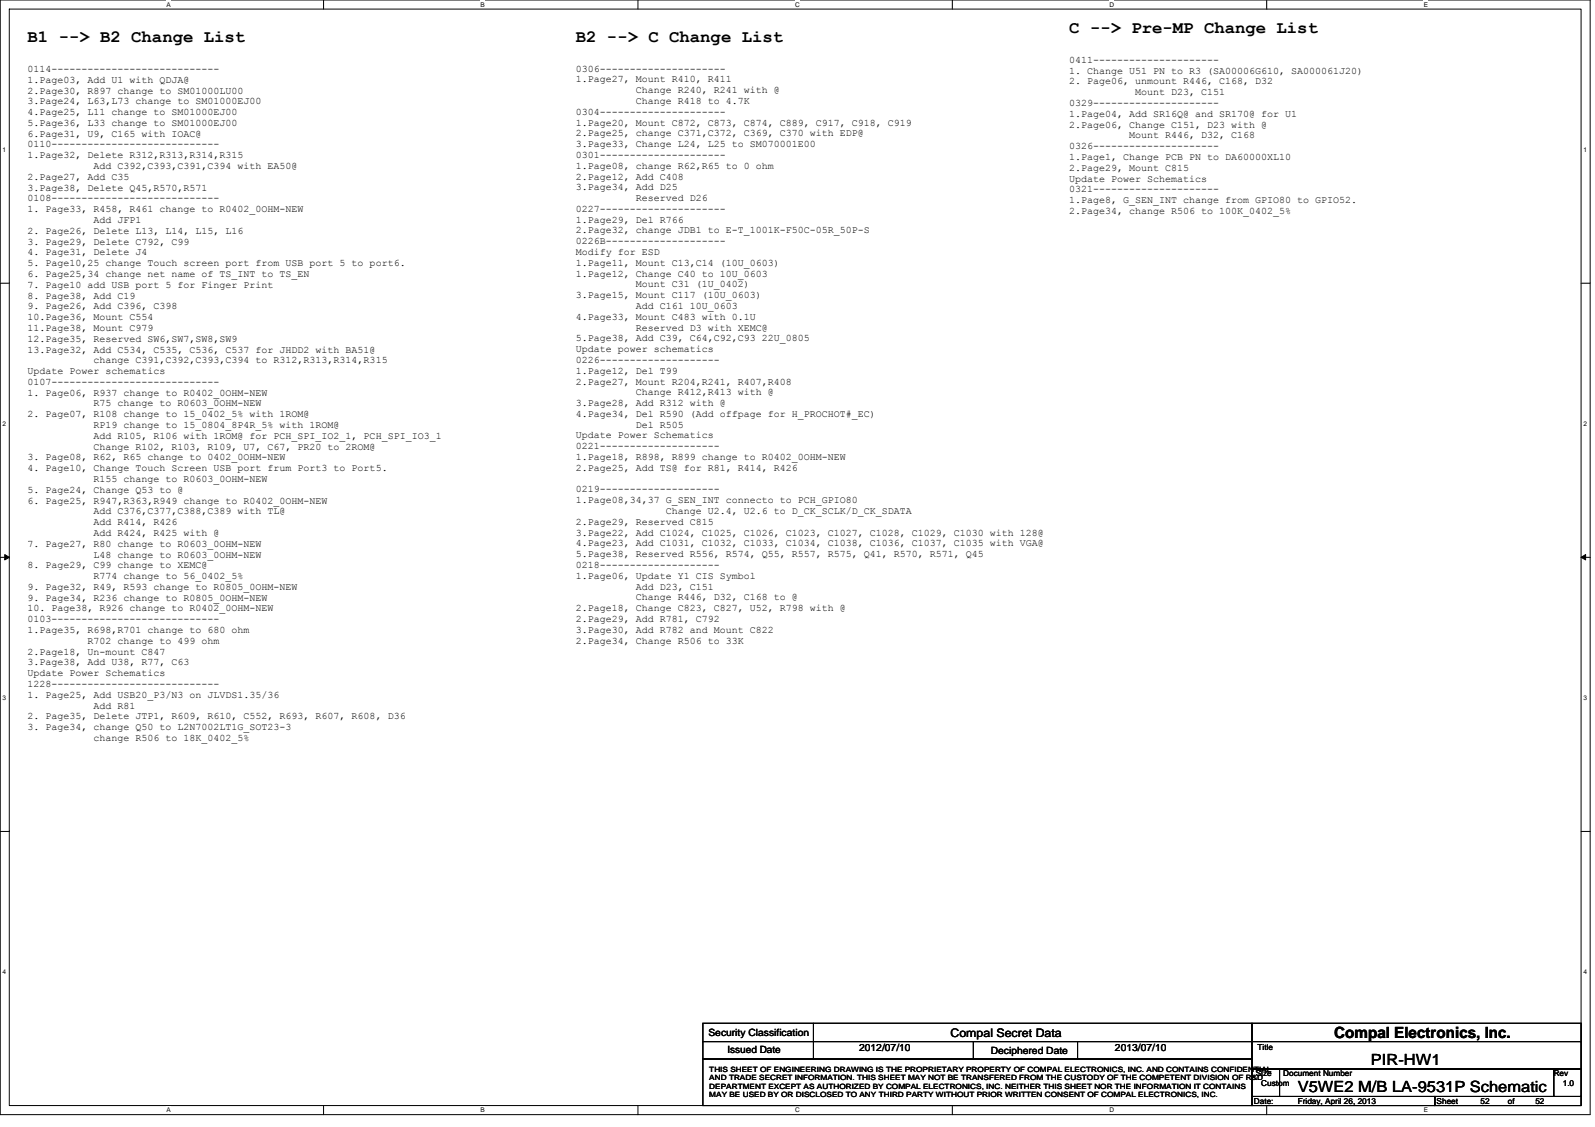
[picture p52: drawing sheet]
<svg xmlns="http://www.w3.org/2000/svg" width="297mm" height="210mm" viewBox="0 0 297 210" stroke-linecap="round" stroke-linejoin="round" font-family="sans-serif">
<defs><g id="words">
<g font-size="3.2">
<text x="5.1" y="7.8">B1 --&gt; B2 Change List</text>
<text x="107.2" y="7.8">B2 --&gt; C Change List</text>
<text x="199.1" y="6.1">C --&gt; Pre-MP Change List</text>
</g>
<g font-size="2.9">
<text x="248.5" y="193.3">Compal Electronics, Inc.</text>
<text x="241.7" y="203.4">V5WE2 M/B LA-9531P Schematic</text>
<text x="255.3" y="198.3">PIR-HW1</text>
</g>
<text font-size="2.2" x="177" y="193.1">Compal Secret Data</text>
<g font-size="1.9">
<text x="199.1" y="11.7">0411---------------------</text>
<text x="5.1" y="13.4">0114----------------------------</text>
<text x="5.1" y="15.4">1.Page03, Add U1 with QDJA@</text>
<text x="5.1" y="17.4">2.Page30, R897 change to SM01000LU00</text>
<text x="107.2" y="13.3">0306---------------------</text>
<text x="107.2" y="15.3">1.Page27, Mount R410, R411</text>
<text x="118.4" y="17.4">Change R240, R241 with @</text>
<text x="199.1" y="13.7">1. Change U51 PN to R3 (SA00006G610, SA000061J20)</text>
<text x="199.1" y="15.7">2. Page06, unmount R446, C168, D32</text>
<text x="211.4" y="17.7">Mount D23, C151</text>
<text x="5.1" y="19.4">3.Page24, L63,L73 change to SM01000EJ00</text>
<text x="5.1" y="21.4">4.Page25, L11 change to SM01000EJ00</text>
<text x="5.1" y="23.4">5.Page36, L33 change to SM01000EJ00</text>
<text x="107.2" y="21.4">0304---------------------</text>
<text x="107.2" y="23.4">1.Page20, Mount C872, C873, C874, C889, C917, C918, C919</text>
<text x="118.4" y="19.4">Change R418 to 4.7K</text>
<text x="199.1" y="19.7">0329---------------------</text>
<text x="199.1" y="21.8">1.Page04, Add SR16Q@ and SR170@ for U1</text>
<text x="199.1" y="23.8">2.Page06, Change C151, D23 with @</text>
<text x="5.1" y="25.5">6.Page31, U9, C165 with IOAC@</text>
<text x="5.1" y="27.5">0110----------------------------</text>
<text x="5.1" y="29.5">1.Page32, Delete R312,R313,R314,R315</text>
<text x="107.2" y="25.4">2.Page25, change C371,C372, C369, C370 with EDP@</text>
<text x="107.2" y="27.4">3.Page33, Change L24, L25 to SM070001E00</text>
<text x="107.2" y="29.4">0301---------------------</text>
<text x="199.1" y="27.8">0326---------------------</text>
<text x="199.1" y="29.8">1.Page1, Change PCB PN to DA60000XL10</text>
<text x="210.3" y="25.8">Mount R446, D32, C168</text>
<text x="5.1" y="33.5">2.Page27, Add C35</text>
<text x="5.1" y="35.5">3.Page38, Delete Q45,R570,R571</text>
<text x="17.4" y="31.5">Add C392,C393,C391,C394 with EA50@</text>
<text x="107.2" y="31.4">1.Page08, change R62,R65 to 0 ohm</text>
<text x="107.2" y="33.4">2.Page12, Add C408</text>
<text x="107.2" y="35.4">3.Page34, Add D25</text>
<text x="199.1" y="31.8">2.Page29, Mount C815</text>
<text x="199.1" y="33.8">Update Power Schematics</text>
<text x="199.1" y="35.8">0321---------------------</text>
<text x="5.1" y="37.5">0108----------------------------</text>
<text x="5.1" y="39.5">1. Page33, R458, R461 change to R0402_0OHM-NEW</text>
<text x="17.4" y="41.5">Add JFP1</text>
<text x="107.2" y="39.5">0227---------------------</text>
<text x="107.2" y="41.5">1.Page29, Del R766</text>
<text x="118.4" y="37.5">Reserved D26</text>
<text x="199.1" y="37.8">1.Page8, G_SEN_INT change from GPIO80 to GPIO52.</text>
<text x="199.1" y="39.8">2.Page34, change R506 to 100K_0402_5%</text>
<text x="5.1" y="43.5">2. Page26, Delete L13, L14, L15, L16</text>
<text x="5.1" y="45.6">3. Page29, Delete C792, C99</text>
<text x="5.1" y="47.6">4. Page31, Delete J4</text>
<text x="107.2" y="43.5">2.Page32, change JDB1 to E-T_1001K-F50C-05R_50P-S</text>
<text x="107.2" y="45.5">0226B--------------------</text>
<text x="107.2" y="47.5">Modify for ESD</text>
<text x="5.1" y="49.6">5. Page10,25 change Touch screen port from USB port 5 to port6.</text>
<text x="5.1" y="51.6">6. Page25,34 change net name of TS_INT to TS_EN</text>
<text x="5.1" y="53.6">7. Page10 add USB port 5 for Finger Print</text>
<text x="107.2" y="49.5">1.Page11, Mount C13,C14 (10U_0603)</text>
<text x="107.2" y="51.5">1.Page12, Change C40 to 10U_0603</text>
<text x="118.4" y="53.5">Mount C31 (1U_0402)</text>
<text x="5.1" y="55.6">8. Page38, Add C19</text>
<text x="5.1" y="57.6">9. Page26, Add C396, C398</text>
<text x="5.1" y="59.6">10.Page36, Mount C554</text>
<text x="107.2" y="55.5">3.Page15, Mount C117 (10U_0603)</text>
<text x="107.2" y="59.6">4.Page33, Mount C483 with 0.1U</text>
<text x="118.4" y="57.6">Add C161 10U_0603</text>
<text x="5.1" y="61.6">11.Page38, Mount C979</text>
<text x="5.1" y="63.6">12.Page35, Reserved SW6,SW7,SW8,SW9</text>
<text x="5.1" y="65.7">13.Page32, Add C534, C535, C536, C537 for JHDD2 with BA51@</text>
<text x="107.2" y="63.6">5.Page38, Add C39, C64,C92,C93 22U_0805</text>
<text x="107.2" y="65.6">Update power schematics</text>
<text x="118.4" y="61.6">Reserved D3 with XEMC@</text>
<text x="5.1" y="69.7">Update Power schematics</text>
<text x="5.1" y="71.7">0107----------------------------</text>
<text x="17.4" y="67.7">change C391,C392,C393,C394 to R312,R313,R314,R315</text>
<text x="107.2" y="67.6">0226--------------------</text>
<text x="107.2" y="69.6">1.Page12, Del T99</text>
<text x="107.2" y="71.6">2.Page27, Mount R204,R241, R407,R408</text>
<text x="5.1" y="73.7">1. Page06, R937 change to R0402_0OHM-NEW</text>
<text x="5.1" y="77.7">2. Page07, R108 change to 15_0402_5% with 1ROM@</text>
<text x="17.4" y="75.7">R75 change to R0603_0OHM-NEW</text>
<text x="107.2" y="75.6">3.Page28, Add R312 with @</text>
<text x="107.2" y="77.6">4.Page34, Del R590 (Add offpage for H_PROCHOT#_EC)</text>
<text x="118.4" y="73.6">Change R412,R413 with @</text>
<text x="17.4" y="79.7">RP19 change to 15_0804_8P4R_5% with 1ROM@</text>
<text x="17.4" y="81.7">Add R105, R106 with 1ROM@ for PCH_SPI_IO2_1, PCH_SPI_IO3_1</text>
<text x="17.4" y="83.7">Change R102, R103, R109, U7, C67, PR20 to 2ROM@</text>
<text x="107.2" y="81.7">Update Power Schematics</text>
<text x="107.2" y="83.7">0221--------------------</text>
<text x="118.4" y="79.7">Del R505</text>
<text x="5.1" y="85.8">3. Page08, R62, R65 change to 0402_0OHM-NEW</text>
<text x="5.1" y="87.8">4. Page10, Change Touch Screen USB port frum Port3 to Port5.</text>
<text x="17.4" y="89.8">R155 change to R0603_0OHM-NEW</text>
<text x="107.2" y="85.7">1.Page18, R898, R899 change to R0402_0OHM-NEW</text>
<text x="107.2" y="87.7">2.Page25, Add TS@ for R81, R414, R426</text>
<text x="5.1" y="91.8">5. Page24, Change Q53 to @</text>
<text x="5.1" y="93.8">6. Page25, R947,R363,R949 change to R0402_0OHM-NEW</text>
<text x="17.4" y="95.8">Add C376,C377,C388,C389 with TL@</text>
<text x="107.2" y="91.7">0219--------------------</text>
<text x="107.2" y="93.7">1.Page08,34,37 G_SEN_INT connecto to PCH_GPIO80</text>
<text x="124" y="95.7">Change U2.4, U2.6 to D_CK_SCLK/D_CK_SDATA</text>
<text x="5.1" y="101.8">7. Page27, R80 change to R0603_0OHM-NEW</text>
<text x="17.4" y="97.8">Add R414, R426</text>
<text x="17.4" y="99.8">Add R424, R425 with @</text>
<text x="107.2" y="97.7">2.Page29, Reserved C815</text>
<text x="107.2" y="99.8">3.Page22, Add C1024, C1025, C1026, C1023, C1027, C1028, C1029, C1030 with 128@</text>
<text x="107.2" y="101.8">4.Page23, Add C1031, C1032, C1033, C1034, C1038, C1036, C1037, C1035 with VGA@</text>
<text x="5.1" y="105.9">8. Page29, C99 change to XEMC@</text>
<text x="17.4" y="103.8">L48 change to R0603_0OHM-NEW</text>
<text x="17.4" y="107.9">R774 change to 56_0402_5%</text>
<text x="107.2" y="103.8">5.Page38, Reserved R556, R574, Q55, R557, R575, Q41, R570, R571, Q45</text>
<text x="107.2" y="105.8">0218--------------------</text>
<text x="107.2" y="107.8">1.Page06, Update Y1 CIS Symbol</text>
<text x="5.1" y="109.9">9. Page32, R49, R593 change to R0805_0OHM-NEW</text>
<text x="5.1" y="111.9">9. Page34, R236 change to R0805_0OHM-NEW</text>
<text x="5.1" y="113.9">10. Page38, R926 change to R0402_0OHM-NEW</text>
<text x="107.2" y="113.8">2.Page18, Change C823, C827, U52, R798 with @</text>
<text x="118.4" y="109.8">Add D23, C151</text>
<text x="118.4" y="111.8">Change R446, D32, C168 to @</text>
<text x="5.1" y="115.9">0103----------------------------</text>
<text x="5.1" y="117.9">1.Page35, R698,R701 change to 680 ohm</text>
<text x="16.3" y="119.9">R702 change to 499 ohm</text>
<text x="107.2" y="115.8">2.Page29, Add R781, C792</text>
<text x="107.2" y="117.8">3.Page30, Add R782 and Mount C822</text>
<text x="107.2" y="119.9">2.Page34, Change R506 to 33K</text>
<text x="5.1" y="121.9">2.Page18, Un-mount C847</text>
<text x="5.1" y="123.9">3.Page38, Add U38, R77, C63</text>
<text x="5.1" y="125.9">Update Power Schematics</text>
<text x="5.1" y="128">1228----------------------------</text>
<text x="5.1" y="130">1. Page25, Add USB20_P3/N3 on JLVDS1.35/36</text>
<text x="17.4" y="132">Add R81</text>
<text x="5.1" y="134">2. Page35, Delete JTP1, R609, R610, C552, R693, R607, R608, D36</text>
<text x="5.1" y="136">3. Page34, change Q50 to L2N7002LT1G_SOT23-3</text>
<text x="17.4" y="138">change R506 to 18K_0402_5%</text>
<text x="131.9" y="193">Security Classification</text>
<text x="135.5" y="196.2">Issued Date</text>
<text x="160" y="195.7">2012/07/10</text>
<text x="184.5" y="196.3">Deciphered Date</text>
<text x="207.6" y="195.7">2013/07/10</text>
</g>
<g font-size="1.5">
<text x="234.2" y="195.5">Title</text>
<text x="233.9" y="200.5">Size</text>
<text x="234.9" y="202.2">Custom</text>
<text x="239" y="200.5">Document Number</text>
<text x="289.3" y="200.5">Rev</text>
<text x="291" y="202.2">1.0</text>
<text x="233.5" y="205.6">Date:</text>
<text x="241.7" y="205.6">Friday, April 26, 2013</text>
<text x="267.5" y="205.6">Sheet</text>
<text x="275.7" y="205.6">52</text>
<text x="280.8" y="205.6">of</text>
<text x="285.9" y="205.6">52</text>
</g>
<g font-size="1.4">
<text x="132.1" y="199.6">THIS SHEET OF ENGINEERING DRAWING IS THE PROPRIETARY PROPERTY OF COMPAL ELECTRONICS, INC. AND CONTAINS CONFIDENTIAL</text>
<text x="132.1" y="201.2">AND TRADE SECRET INFORMATION. THIS SHEET MAY NOT BE TRANSFERED FROM THE CUSTODY OF THE COMPETENT DIVISION OF R&amp;D</text>
<text x="132.1" y="202.8">DEPARTMENT EXCEPT AS AUTHORIZED BY COMPAL ELECTRONICS, INC. NEITHER THIS SHEET NOR THE INFORMATION IT CONTAINS</text>
<text x="132.1" y="204.3">MAY BE USED BY OR DISCLOSED TO ANY THIRD PARTY WITHOUT PRIOR WRITTEN CONSENT OF COMPAL ELECTRONICS, INC.</text>
</g>
<g font-size="1.2">
<text x="31" y="1.2">A</text>
<text x="89.5" y="1.2">B</text>
<text x="148.1" y="1.2">C</text>
<text x="206.6" y="1.2">D</text>
<text x="265.2" y="1.2">E</text>
<text x=".5" y="28.3">1</text>
<text x="294.9" y="28.3">1</text>
<text x=".5" y="79.4">2</text>
<text x="294.9" y="79.4">2</text>
<text x=".5" y="130.4">3</text>
<text x="294.9" y="130.4">3</text>
<text x=".5" y="181.5">4</text>
<text x="294.9" y="181.5">4</text>
<text x="31" y="207.2">A</text>
<text x="89.5" y="207.2">B</text>
<text x="148.1" y="207.2">C</text>
<text x="206.6" y="207.2">D</text>
<text x="265.2" y="207.2">E</text>
</g>
</g></defs>
<path d="M0 0h296.1v207.6h-296.1zM1.7 1.7h292.7v204.2h-292.7z" fill="none" stroke="#000" stroke-width=".19"/>
<g fill="#fff">
<path d="M31 .2h.8v1.3h-.8z"/>
<path d="M31 206.1h.8v1.3h-.8z"/>
</g>
<path d="M60.3 0v1.7M60.3 205.9v1.7" fill="none" stroke="#000" stroke-width=".19"/>
<g fill="#fff">
<path d="M89.5 .2h.8v1.3h-.8z"/>
<path d="M89.5 206.1h.8v1.3h-.8z"/>
</g>
<path d="M118.8 0v1.7M118.8 205.9v1.7" fill="none" stroke="#000" stroke-width=".19"/>
<g fill="#fff">
<path d="M148.1 .2h.8v1.3h-.8z"/>
<path d="M148.1 206.1h.8v1.3h-.8z"/>
</g>
<path d="M177.4 0v1.7M177.4 205.9v1.7" fill="none" stroke="#000" stroke-width=".19"/>
<g fill="#fff">
<path d="M206.6 .2h.9v1.3h-.9z"/>
<path d="M206.6 206.1h.9v1.3h-.9z"/>
</g>
<path d="M235.9 0v1.7M235.9 205.9v1.7" fill="none" stroke="#000" stroke-width=".19"/>
<g fill="#fff">
<path d="M265.2 .2h.7v1.3h-.7z"/>
<path d="M265.2 206.1h.7v1.3h-.7z"/>
<path d="M.5 27.2h.6v1.4h-.6z"/>
<path d="M294.9 27.2h.6v1.4h-.6z"/>
<path d="M.5 78.3h.6v1.3h-.6z"/>
<path d="M294.9 78.3h.6v1.3h-.6z"/>
</g>
<path d="M0 52.7h1.7M294.4 52.7h1.7" fill="none" stroke="#000" stroke-width=".19"/>
<g fill="#fff">
<path d="M.5 129.3h.6v1.4h-.6z"/>
<path d="M294.9 129.3h.6v1.4h-.6z"/>
</g>
<path d="M0 103.8h1.7M294.4 103.8h1.7" fill="none" stroke="#000" stroke-width=".19"/>
<path d="M.9 103.3l.8 .5-.8 .5zM294.4 103.8l.9-.5v1z" fill="#000" stroke="#000" stroke-width=".19"/>
<g fill="#fff">
<path d="M.5 180.4h.6v1.3h-.6z"/>
<path d="M294.9 180.4h.6v1.3h-.6z"/>
</g>
<g fill="none" stroke="#000" stroke-width=".19">
<path d="M0 154.9h1.7M294.4 154.9h1.7M130.9 190.6h102.3v3.4h-102.3zM130.9 194h102.3v3.2h-102.3zM130.9 197.2h102.3v8.7h-102.3zM151.5 190.6v6.6M181.3 194v3.2M200.7 194v3.2M233.2 190.6h61.2v3.4h-61.2zM233.2 194h61.2v5.1h-61.2zM233.2 199.1h5.1v5.1h-5.1zM238.3 199.1h51v5.1h-51z"/>
<path d="M289.3 199.1h5.1v5.1h-5.1zM233.2 204.2h34v1.7h-34zM267.2 204.2h27.2v1.7h-27.2z"/>
</g>
<use href="#words"/>
</svg>
